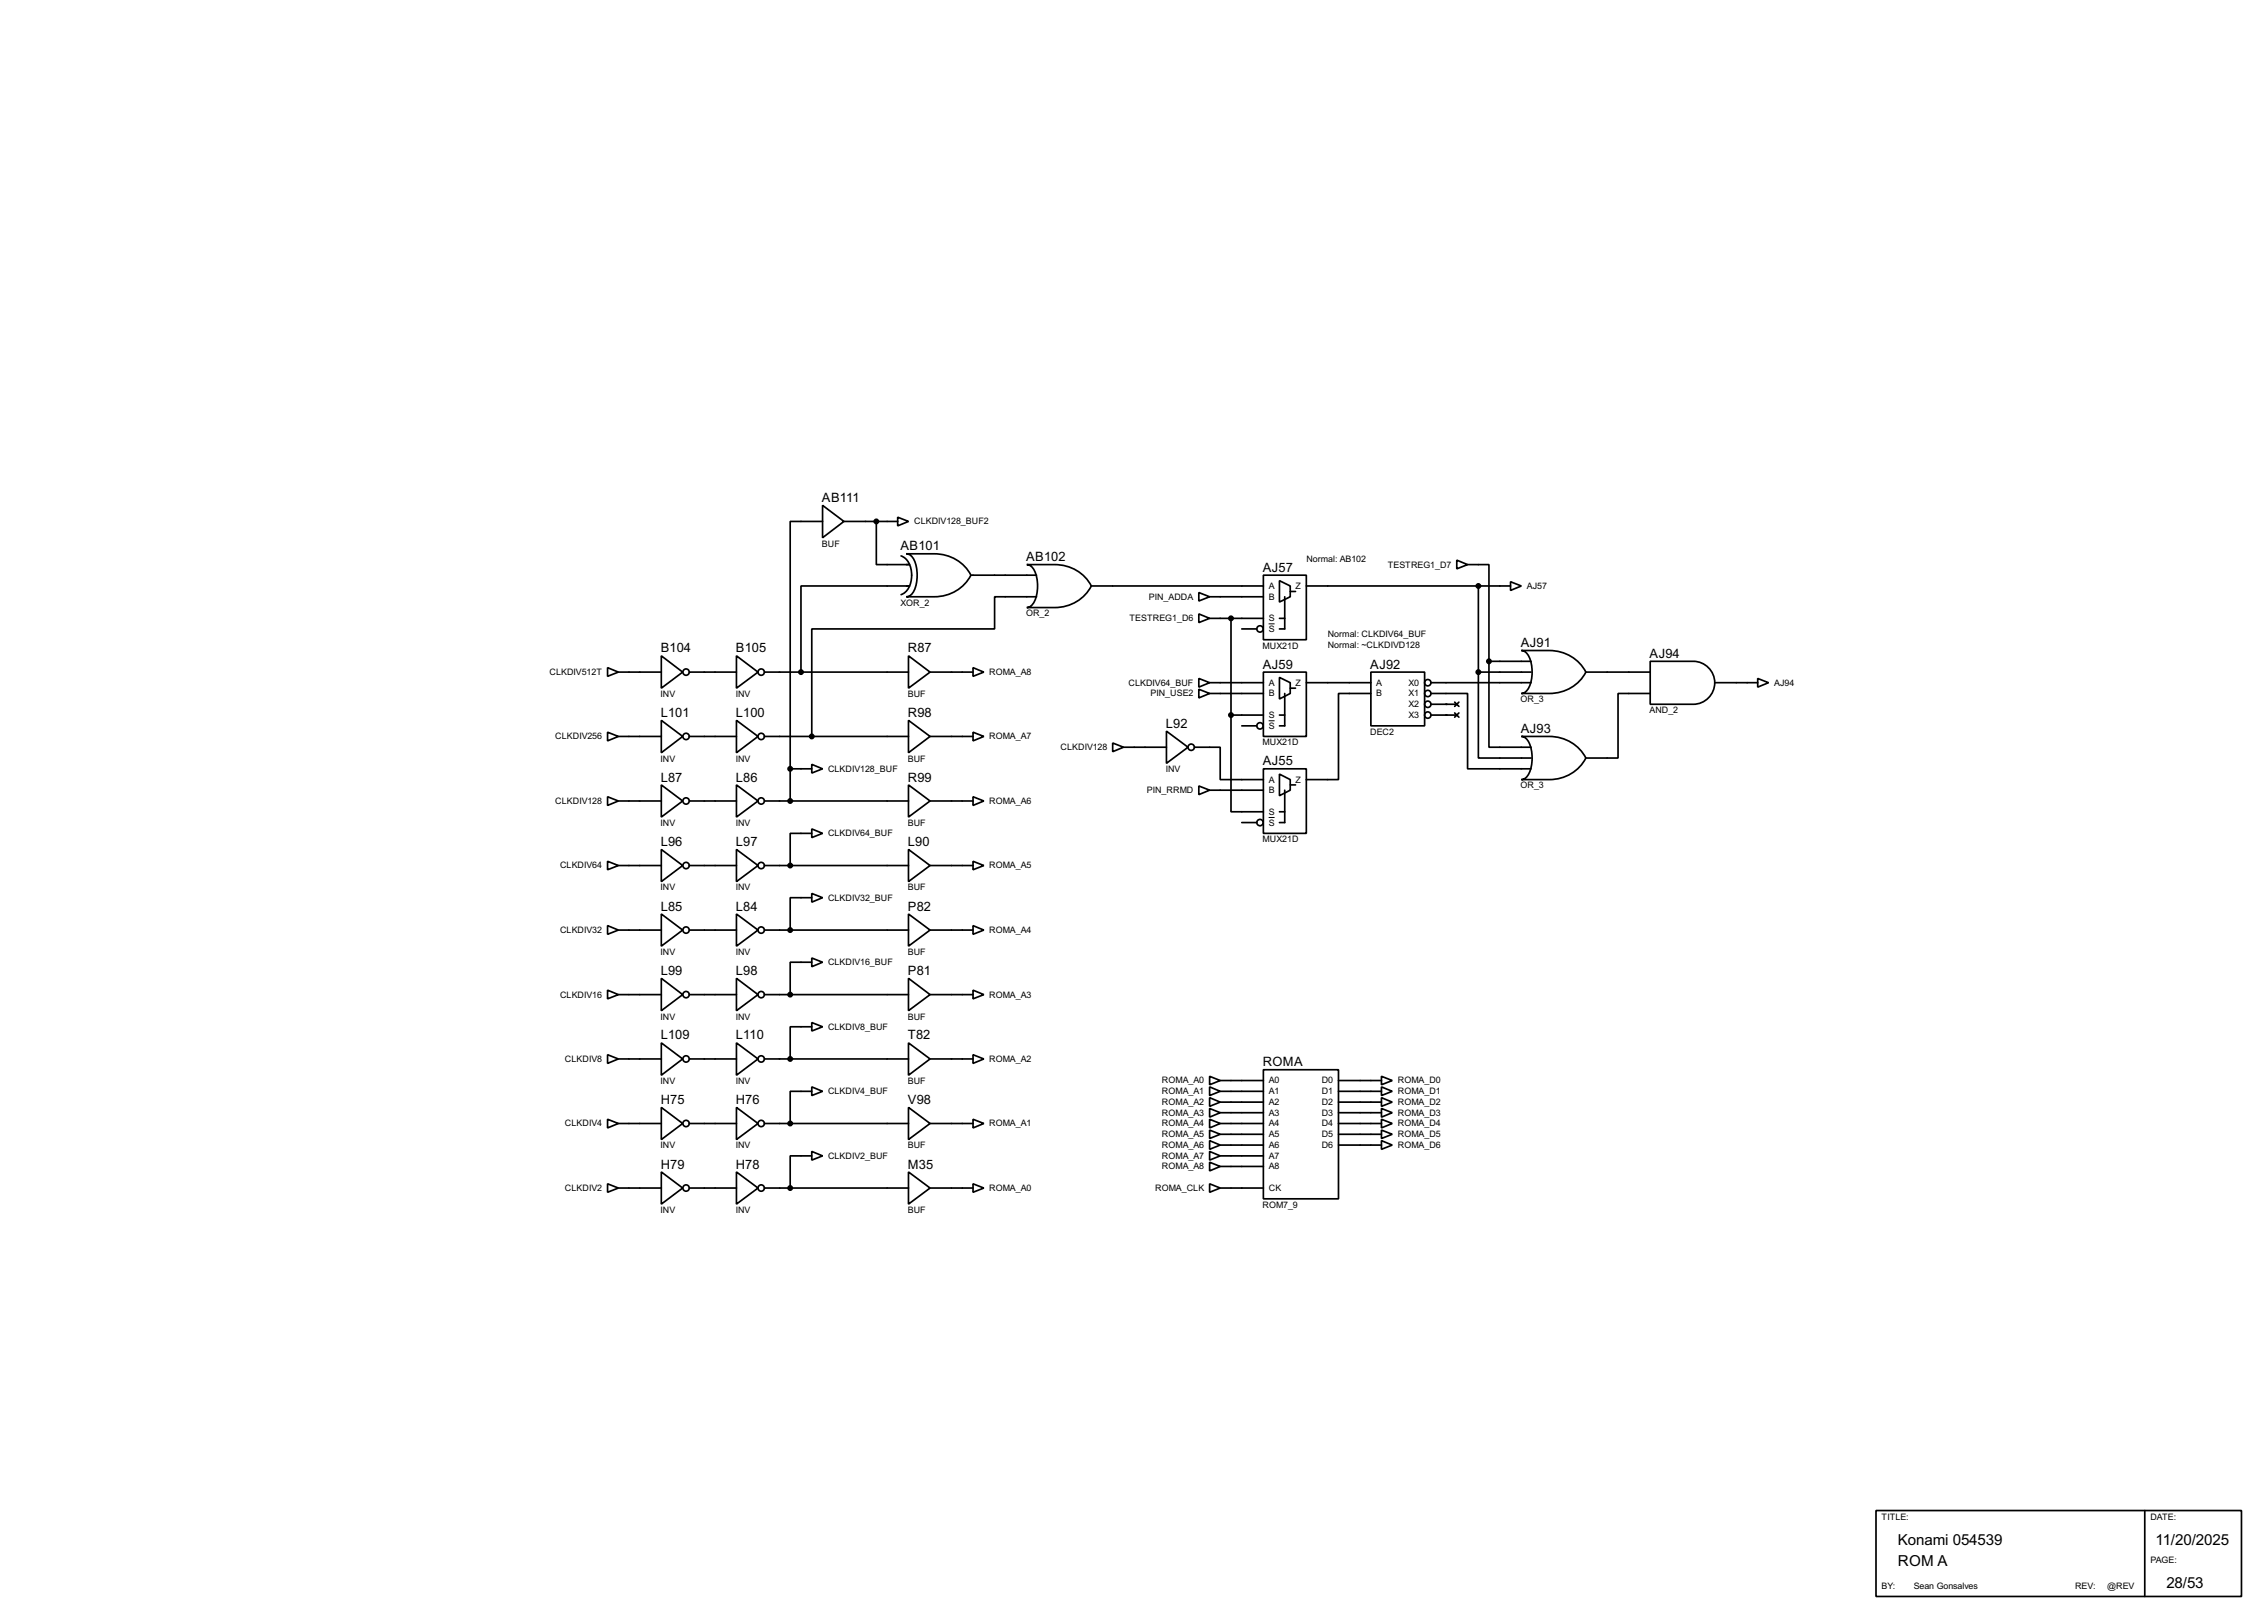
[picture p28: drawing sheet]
<svg xmlns="http://www.w3.org/2000/svg" width="536mm" height="383mm" viewBox="0 0 536 383" stroke-linecap="round" stroke-linejoin="round" font-family="sans-serif">
<defs><g id="words">
<g font-size="4">
<text x="448.4" y="365.1">Konami 054539</text>
<text x="509.3" y="365.1">11/20/2025</text>
<text x="448.4" y="370.1">ROM A</text>
<text x="511.9" y="375.2">28/53</text>
</g>
<g font-size="3.4">
<text x="194.2" y="118.6">AB111</text>
<text x="212.8" y="130.1">AB101</text>
<text x="242.5" y="132.6">AB102</text>
<text x="298.4" y="135.1">AJ57</text>
<text x="156.1" y="154.2">B104</text>
<text x="173.9" y="154.2">B105</text>
<text x="214.5" y="154.2">R87</text>
<text x="359.3" y="152.9">AJ91</text>
<text x="389.8" y="155.5">AJ94</text>
<text x="298.4" y="158">AJ59</text>
<text x="323.8" y="158">AJ92</text>
<text x="156.1" y="169.4">L101</text>
<text x="173.9" y="169.4">L100</text>
<text x="214.5" y="169.4">R98</text>
<text x="275.5" y="172">L92</text>
<text x="359.3" y="173.2">AJ93</text>
<text x="156.1" y="184.7">L87</text>
<text x="173.9" y="184.7">L86</text>
<text x="214.5" y="184.7">R99</text>
<text x="298.4" y="180.9">AJ55</text>
<text x="156.1" y="199.9">L96</text>
<text x="173.9" y="199.9">L97</text>
<text x="214.5" y="199.9">L90</text>
<text x="156.1" y="215.2">L85</text>
<text x="173.9" y="215.2">L84</text>
<text x="214.5" y="215.2">P82</text>
<text x="156.1" y="230.4">L99</text>
<text x="173.9" y="230.4">L98</text>
<text x="214.5" y="230.4">P81</text>
<text x="156.1" y="245.6">L109</text>
<text x="173.9" y="245.6">L110</text>
<text x="214.5" y="245.6">T82</text>
<text x="298.4" y="252">ROMA</text>
<text x="156.1" y="260.9">H75</text>
<text x="173.9" y="260.9">H76</text>
<text x="214.5" y="260.9">V98</text>
<text x="156.1" y="276.1">H79</text>
<text x="173.9" y="276.1">H78</text>
<text x="214.5" y="276.1">M35</text>
</g>
<g font-size="2.4">
<text x="216" y="123.9">CLKDIV128_BUF2</text>
<text x="194.2" y="129.1">BUF</text>
<text x="308.7" y="132.7">Normal: AB102</text>
<text x="327.9" y="134.1">TESTREG1_D7</text>
<text x="212.7" y="143.1">XOR_2</text>
<text x="271.4" y="141.7">PIN_ADDA</text>
<text x="299.8" y="139.2">A</text>
<text x="299.8" y="141.7">B</text>
<text x="306.1" y="139.2">Z</text>
<text x="360.7" y="139.2">AJ57</text>
<text x="242.4" y="145.7">OR_2</text>
<text x="266.9" y="146.8">TESTREG1_D6</text>
<text x="299.8" y="146.8">S</text>
<text x="299.8" y="149.3">S</text>
<text x="298.3" y="153.3">MUX21D</text>
<text x="313.7" y="150.5">Normal: CLKDIV64_BUF</text>
<text x="313.7" y="153.1">Normal: ~CLKDIVD128</text>
<text x="129.8" y="159.5">CLKDIV512T</text>
<text x="233.7" y="159.5">ROMA_A8</text>
<text x="156.1" y="164.7">INV</text>
<text x="173.8" y="164.7">INV</text>
<text x="214.5" y="164.7">BUF</text>
<text x="266.6" y="162">CLKDIV64_BUF</text>
<text x="271.8" y="164.6">PIN_USE2</text>
<text x="299.8" y="162">A</text>
<text x="299.8" y="164.6">B</text>
<text x="306.1" y="162">Z</text>
<text x="325.2" y="164.6">B</text>
<text x="325.2" y="162">A</text>
<text x="332.8" y="162">X0</text>
<text x="332.8" y="164.6">X1</text>
<text x="332.8" y="167.1">X2</text>
<text x="359.3" y="166">OR_3</text>
<text x="419.2" y="162">AJ94</text>
<text x="299.8" y="169.7">S</text>
<text x="299.8" y="172.2">S</text>
<text x="323.7" y="173.6">DEC2</text>
<text x="332.8" y="169.7">X3</text>
<text x="389.7" y="168.5">AND_2</text>
<text x="131.2" y="174.7">CLKDIV256</text>
<text x="156.1" y="179.9">INV</text>
<text x="173.8" y="179.9">INV</text>
<text x="214.5" y="179.9">BUF</text>
<text x="233.7" y="174.7">ROMA_A7</text>
<text x="250.6" y="177.3">CLKDIV128</text>
<text x="298.3" y="176.1">MUX21D</text>
<text x="195.6" y="182.4">CLKDIV128_BUF</text>
<text x="275.4" y="182.5">INV</text>
<text x="299.8" y="184.9">A</text>
<text x="306.1" y="184.9">Z</text>
<text x="131.2" y="190">CLKDIV128</text>
<text x="233.7" y="190">ROMA_A6</text>
<text x="271" y="187.4">PIN_RRMD</text>
<text x="299.8" y="187.4">B</text>
<text x="359.3" y="186.3">OR_3</text>
<text x="156.1" y="195.2">INV</text>
<text x="173.8" y="195.2">INV</text>
<text x="195.6" y="197.6">CLKDIV64_BUF</text>
<text x="214.5" y="195.2">BUF</text>
<text x="299.8" y="192.5">S</text>
<text x="299.8" y="195.1">S</text>
<text x="298.3" y="199">MUX21D</text>
<text x="132.3" y="205.2">CLKDIV64</text>
<text x="233.7" y="205.2">ROMA_A5</text>
<text x="156.1" y="210.4">INV</text>
<text x="173.8" y="210.4">INV</text>
<text x="195.6" y="212.8">CLKDIV32_BUF</text>
<text x="214.5" y="210.4">BUF</text>
<text x="132.3" y="220.5">CLKDIV32</text>
<text x="233.7" y="220.5">ROMA_A4</text>
<text x="156.1" y="225.7">INV</text>
<text x="173.8" y="225.7">INV</text>
<text x="214.5" y="225.7">BUF</text>
<text x="195.6" y="228.1">CLKDIV16_BUF</text>
<text x="132.3" y="235.7">CLKDIV16</text>
<text x="233.7" y="235.7">ROMA_A3</text>
<text x="156.1" y="240.9">INV</text>
<text x="173.8" y="240.9">INV</text>
<text x="195.6" y="243.3">CLKDIV8_BUF</text>
<text x="214.5" y="240.9">BUF</text>
<text x="133.5" y="250.9">CLKDIV8</text>
<text x="233.7" y="250.9">ROMA_A2</text>
<text x="156.1" y="256.2">INV</text>
<text x="173.8" y="256.2">INV</text>
<text x="214.5" y="256.2">BUF</text>
<text x="274.5" y="256">ROMA_A0</text>
<text x="299.8" y="256">A0</text>
<text x="312.3" y="256">D0</text>
<text x="330.3" y="256">ROMA_D0</text>
<text x="195.6" y="258.6">CLKDIV4_BUF</text>
<text x="274.5" y="258.6">ROMA_A1</text>
<text x="274.5" y="261.1">ROMA_A2</text>
<text x="274.5" y="263.6">ROMA_A3</text>
<text x="299.8" y="258.6">A1</text>
<text x="299.8" y="261.1">A2</text>
<text x="299.8" y="263.6">A3</text>
<text x="312.3" y="258.6">D1</text>
<text x="312.3" y="261.1">D2</text>
<text x="312.3" y="263.6">D3</text>
<text x="330.3" y="258.6">ROMA_D1</text>
<text x="330.3" y="261.1">ROMA_D2</text>
<text x="330.3" y="263.6">ROMA_D3</text>
<text x="133.5" y="266.2">CLKDIV4</text>
<text x="233.7" y="266.2">ROMA_A1</text>
<text x="274.5" y="266.2">ROMA_A4</text>
<text x="274.5" y="268.7">ROMA_A5</text>
<text x="299.8" y="266.2">A4</text>
<text x="299.8" y="268.7">A5</text>
<text x="312.3" y="266.2">D4</text>
<text x="312.3" y="268.7">D5</text>
<text x="330.3" y="266.2">ROMA_D4</text>
<text x="330.3" y="268.7">ROMA_D5</text>
<text x="156.1" y="271.4">INV</text>
<text x="173.8" y="271.4">INV</text>
<text x="195.6" y="273.8">CLKDIV2_BUF</text>
<text x="214.5" y="271.4">BUF</text>
<text x="274.5" y="271.3">ROMA_A6</text>
<text x="274.5" y="273.8">ROMA_A7</text>
<text x="299.8" y="271.3">A6</text>
<text x="299.8" y="273.8">A7</text>
<text x="312.3" y="271.3">D6</text>
<text x="330.3" y="271.3">ROMA_D6</text>
<text x="133.5" y="281.4">CLKDIV2</text>
<text x="233.7" y="281.4">ROMA_A0</text>
<text x="272.9" y="281.4">ROMA_CLK</text>
<text x="274.5" y="276.3">ROMA_A8</text>
<text x="299.8" y="276.3">A8</text>
<text x="299.8" y="281.4">CK</text>
<text x="156.1" y="286.6">INV</text>
<text x="173.8" y="286.6">INV</text>
<text x="214.5" y="286.6">BUF</text>
<text x="298.3" y="285.4">ROM7_9</text>
<text x="444.6" y="359.1">TITLE:</text>
<text x="508.1" y="359.1">DATE:</text>
<text x="508.1" y="369.2">PAGE:</text>
<text x="444.6" y="375.6">BY:</text>
<text x="452.2" y="375.6">Sean Gonsalves</text>
<text x="490.3" y="375.6">REV:</text>
<text x="497.9" y="375.6">@REV</text>
</g>
</g></defs>
<g fill="none" stroke="#000" stroke-width=".4">
<path d="M194.4 119.4l5 3.8-5 3.9zM194.4 123.2h-7.7v58.5M199.4 123.2h12.7M207.1 123.2v10.2h7.8M212.1 122.2l2.6 1-2.6 1.1zM212.9 131.4a5.1 5.1 0 0 1 2.3 6.1 3.9 3.9 0 0 1-2.3 3M214.2 130.9h6.6a9.6 9.6 0 0 1 8.6 5 9.6 9.6 0 0 1-8.6 5.1h-6.6a3.2 3.2 0 0 0 2.3-3.1 7.7 7.7 0 0 0-1.3-6.6zM214.9 138.5h-25.6v20.3M229.4 135.9h15.5M242.6 133.4h6.6a9.6 9.6 0 0 1 8.7 5.1 9.6 9.6 0 0 1-8.7 5.1h-6.6a3.2 3.2 0 0 0 2.4-3.2 7.6 7.6 0 0 0-1.4-6.6zM257.9 138.5h40.6M298.5 135.9h10.2v15.3h-10.2z"/>
<path d="M302.3 137.2l2.6 1.3v2.5l-2.6 1.3zM304.9 139.8h1.2M308.7 138.5h48.2M344.2 132.4l2.6 1-2.6 1zM346.8 133.4h5v22.9M349.3 138.5v20.3M356.9 137.5l2.6 1-2.6 1zM143.6 157.8l2.5 1-2.5 1zM146.1 158.8h10.2M156.3 155l5 3.8-5 3.8zM162.9 158.8h11.1M174 155l5.1 3.8-5.1 3.8z"/>
<path d="M180.6 158.8h34.1M214.7 155l5.1 3.8-5.1 3.8zM219.8 158.8h10.1M229.9 157.8l2.6 1-2.6 1zM244.9 141h-9.9v7.6h-43.2v25.4M283.3 140l2.5 1-2.5 1zM283.3 145.1l2.5 1-2.5 1zM285.8 146.1h12.7M285.8 141h12.7M290.9 146.1v22.9M293.4 148.6h3.6M298.5 158.8h10.2v15.2h-10.2z"/>
<path d="M302.3 146.1h1.3M303.6 141v7.6h-1.3M323.9 158.8h12.7v12.7h-12.7zM349.3 158.8v20.3h12.5M349.3 158.8h12.5M351.8 156.3v20.3h10M351.8 156.3h10M359.5 153.7h6.6a9.6 9.6 0 0 1 8.6 5.1 9.6 9.6 0 0 1-8.6 5.1h-6.6a3.2 3.2 0 0 0 2.3-3.2 7.7 7.7 0 0 0-1.3-6.6zM374.7 158.8h15.2M389.9 156.3h10.2a5.1 5.1 0 0 1 5.1 5 5.1 5.1 0 0 1-5.1 5.1h-10.2zM143.6 173l2.5 1-2.5 1.1zM146.1 174h10.2"/>
<path d="M156.3 170.2l5 3.8-5 3.9zM162.9 174h11.1M174 170.2l5.1 3.8-5.1 3.9zM180.6 174h34.1M214.7 170.2l5.1 3.8-5.1 3.9zM219.8 174h10.1M229.9 173l2.6 1-2.6 1.1zM262.9 175.6l2.6 1-2.6 1zM265.5 176.6h10.1M275.6 172.8l5.1 3.8-5.1 3.8zM282.2 176.6h6.1v7.6h10.2M283.3 162.9l2.5 1-2.5 1z"/>
<path d="M283.3 160.3l2.5 1-2.5 1.1zM285.8 163.9h12.7M285.8 161.3h12.7M290.9 169v22.8h7.6M290.9 169h7.6M293.4 171.5h3.6M302.3 160.1l2.6 1.2v2.6l-2.6 1.3zM302.3 169h1.3M303.6 163.9v7.6h-1.3M304.9 162.6h1.2M308.7 161.3h15.2M323.9 163.9h-7.6v20.3h-7.6"/>
<path d="M338.1 163.9h8.7v17.8h15M338.1 161.3h23.7M338.1 169h6.1M338.1 166.4h6.1M343.7 165.9l1 1M343.7 168.5l1 1M344.7 165.9l-1 1M344.7 168.5l-1 1M359.5 174h6.6a9.6 9.6 0 0 1 8.6 5.1 9.6 9.6 0 0 1-8.6 5.1h-6.6a3.2 3.2 0 0 0 2.3-3.1 7.7 7.7 0 0 0-1.3-6.7zM389.9 163.9h-7.6v15.2h-7.6M405.2 161.3h10.1M415.3 160.3l2.6 1-2.6 1.1z"/>
<path d="M143.6 188.3l2.5 1-2.5 1zM146.1 189.3h10.2M156.3 185.5l5 3.8-5 3.8zM162.9 189.3h11.1M174 185.5l5.1 3.8-5.1 3.8zM180.6 189.3h34.1M186.7 181.7v7.6M186.7 181.7h5.1M191.8 195.9l2.6 1-2.6 1zM191.8 180.6l2.6 1.1-2.6 1zM191.8 196.9h-5.1v7.6M214.7 185.5l5.1 3.8-5.1 3.8z"/>
<path d="M219.8 189.3h10.1M229.9 188.3l2.6 1-2.6 1zM283.3 185.7l2.5 1-2.5 1.1zM285.8 186.7h12.7M293.4 194.4h3.6M298.5 181.7h10.2v15.2h-10.2zM302.3 182.9l2.6 1.3v2.5l-2.6 1.3zM302.3 191.8h1.3M303.6 186.7v7.7h-1.3M304.9 185.5h1.2M143.6 203.5l2.5 1-2.5 1zM143.6 218.7l2.5 1.1-2.5 1z"/>
<path d="M146.1 204.5h10.2M146.1 219.8h10.2M156.3 200.7l5 3.8-5 3.8zM156.3 216l5 3.8-5 3.8zM162.9 204.5h11.1M162.9 219.8h11.1M174 200.7l5.1 3.8-5.1 3.8zM174 216l5.1 3.8-5.1 3.8zM180.6 204.5h34.1M180.6 219.8h34.1M191.8 211.1l2.6 1-2.6 1.1zM191.8 212.1h-5.1v7.7"/>
<path d="M214.7 200.7l5.1 3.8-5.1 3.8zM214.7 216l5.1 3.8-5.1 3.8zM219.8 204.5h10.1M219.8 219.8h10.1M229.9 218.7l2.6 1.1-2.6 1zM229.9 203.5l2.6 1-2.6 1zM143.6 234l2.5 1-2.5 1zM146.1 235h10.2M156.3 231.2l5 3.8-5 3.8zM162.9 235h11.1M174 231.2l5.1 3.8-5.1 3.8zM180.6 235h34.1"/>
<path d="M191.8 226.4l2.6 1-2.6 1zM191.8 227.4h-5.1v7.6M214.7 231.2l5.1 3.8-5.1 3.8zM219.8 235h10.1M229.9 234l2.6 1-2.6 1zM143.6 249.2l2.5 1-2.5 1.1zM146.1 250.2h10.2M156.3 246.4l5 3.8-5 3.9zM162.9 250.2h11.1M174 246.4l5.1 3.8-5.1 3.9zM180.6 250.2h34.1M191.8 256.8l2.6 1.1-2.6 1z"/>
<path d="M191.8 241.6l2.6 1-2.6 1zM191.8 257.9h-5.1v7.6M191.8 242.6h-5.1v7.6M214.7 246.4l5.1 3.8-5.1 3.9zM219.8 250.2h10.1M229.9 249.2l2.6 1-2.6 1.1zM285.8 254.3l2.5 1-2.5 1zM285.8 256.8l2.5 1.1-2.5 1zM285.8 259.4l2.5 1-2.5 1zM288.3 255.3h10.2M288.3 257.9h10.2M298.5 252.8h17.8v30.5h-17.8z"/>
<path d="M316.3 255.3h10.1M316.3 257.9h10.1M326.4 254.3l2.6 1-2.6 1zM326.4 256.8l2.6 1.1-2.6 1zM326.4 259.4l2.6 1-2.6 1zM143.6 264.5l2.5 1-2.5 1zM143.6 279.7l2.5 1-2.5 1zM146.1 265.5h10.2M156.3 276.9l5 3.8-5 3.8zM156.3 261.7l5 3.8-5 3.8zM162.9 265.5h11.1M174 276.9l5.1 3.8-5.1 3.8z"/>
<path d="M174 261.7l5.1 3.8-5.1 3.8zM180.6 265.5h34.1M191.8 272.1l2.6 1-2.6 1zM191.8 273.1h-5.1v7.6M214.7 276.9l5.1 3.8-5.1 3.8zM214.7 261.7l5.1 3.8-5.1 3.8zM219.8 265.5h10.1M229.9 264.5l2.6 1-2.6 1zM229.9 279.7l2.6 1-2.6 1zM285.8 261.9l2.5 1-2.5 1.1zM285.8 264.5l2.5 1-2.5 1zM285.8 267l2.5 1-2.5 1z"/>
<path d="M285.8 269.5l2.5 1.1-2.5 1zM285.8 272.1l2.5 1-2.5 1zM285.8 274.6l2.5 1-2.5 1.1zM285.8 279.7l2.5 1-2.5 1zM288.3 265.5h10.2M288.3 260.4h10.2M288.3 262.9h10.2M288.3 268h10.2M288.3 270.6h10.2M288.3 273.1h10.2M288.3 275.6h10.2M316.3 265.5h10.1"/>
<path d="M316.3 260.4h10.1M316.3 262.9h10.1M316.3 268h10.1M316.3 270.6h10.1M326.4 261.9l2.6 1-2.6 1.1zM326.4 264.5l2.6 1-2.6 1zM326.4 267l2.6 1-2.6 1zM326.4 269.5l2.6 1.1-2.6 1zM146.1 280.7h10.2M162.9 280.7h11.1M180.6 280.7h34.1M219.8 280.7h10.1"/>
<path d="M288.3 280.7h10.2M443.3 356.9h86.3v20.3h-86.3zM506.8 356.9v20.3"/>
<circle cx="162.1" cy="158.8" r=".75"/>
<circle cx="179.8" cy="158.8" r=".75"/>
<circle cx="297.7" cy="148.6" r=".75"/>
<circle cx="162.1" cy="174" r=".75"/>
<circle cx="179.8" cy="174" r=".75"/>
<circle cx="281.4" cy="176.6" r=".75"/>
<circle cx="297.7" cy="171.5" r=".75"/>
<circle cx="337.3" cy="161.3" r=".75"/>
<circle cx="337.3" cy="169" r=".75"/>
<circle cx="337.3" cy="163.9" r=".75"/>
<circle cx="337.3" cy="166.4" r=".75"/>
<circle cx="162.1" cy="189.3" r=".75"/>
<circle cx="179.8" cy="189.3" r=".75"/>
<circle cx="297.7" cy="194.4" r=".75"/>
<circle cx="162.1" cy="219.8" r=".75"/>
<circle cx="162.1" cy="204.5" r=".75"/>
<circle cx="179.8" cy="204.5" r=".75"/>
<circle cx="179.8" cy="219.8" r=".75"/>
<circle cx="162.1" cy="235" r=".75"/>
<circle cx="179.8" cy="235" r=".75"/>
<circle cx="162.1" cy="250.2" r=".75"/>
<circle cx="179.8" cy="250.2" r=".75"/>
<circle cx="162.1" cy="265.5" r=".75"/>
<circle cx="179.8" cy="265.5" r=".75"/>
<circle cx="162.1" cy="280.7" r=".75"/>
<circle cx="179.8" cy="280.7" r=".75"/>
</g>
<g fill="#000">
<circle cx="341.7" cy="166.4" r=".2"/>
<circle cx="341.7" cy="169" r=".2"/>
</g>
<g fill="#000" stroke="#000" stroke-width=".4">
<circle cx="207" cy="123.2" r=".5"/>
<circle cx="349.3" cy="138.5" r=".5"/>
<circle cx="189.2" cy="158.8" r=".5"/>
<circle cx="290.8" cy="146.1" r=".5"/>
<circle cx="349.3" cy="158.8" r=".5"/>
<circle cx="351.8" cy="156.3" r=".5"/>
<circle cx="191.8" cy="174" r=".5"/>
<circle cx="290.8" cy="169" r=".5"/>
<circle cx="186.7" cy="181.7" r=".5"/>
<circle cx="186.7" cy="189.3" r=".5"/>
<circle cx="186.7" cy="204.5" r=".5"/>
<circle cx="186.7" cy="219.8" r=".5"/>
<circle cx="186.7" cy="235" r=".5"/>
<circle cx="186.7" cy="250.2" r=".5"/>
<circle cx="186.7" cy="265.5" r=".5"/>
<circle cx="186.7" cy="280.7" r=".5"/>
</g>
<path d="M299.8 147.4h1.4M299.8 170.3h1.4M299.8 193.2h1.4" fill="none" stroke="#000" stroke-width=".24"/>
<use href="#words"/>
</svg>
